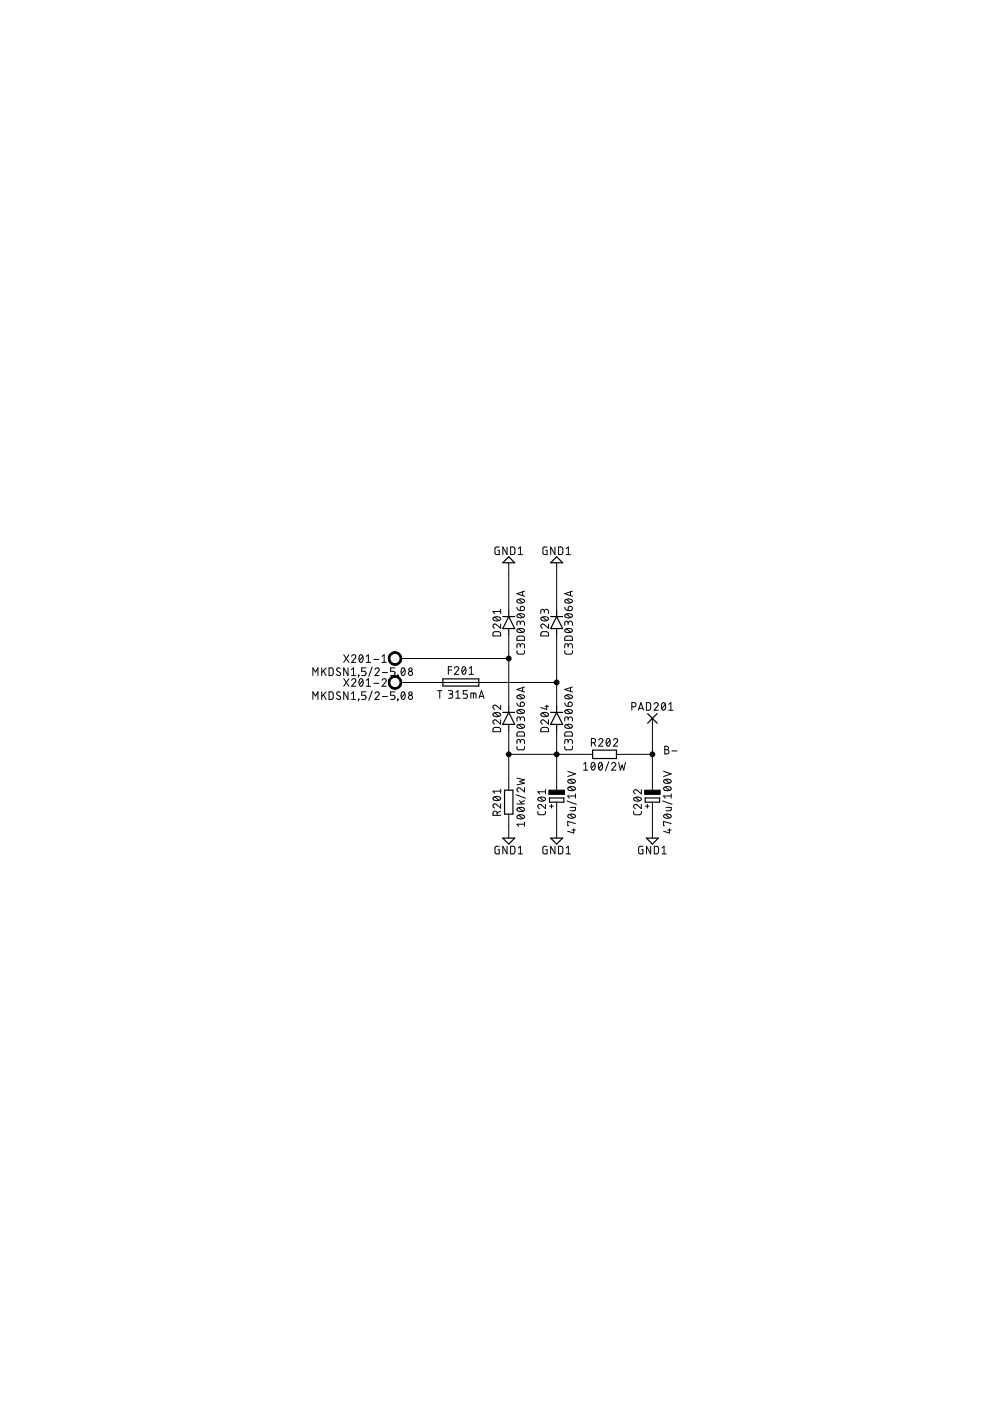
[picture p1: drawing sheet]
<svg xmlns="http://www.w3.org/2000/svg" width="210mm" height="297mm" viewBox="0 0 210 297" stroke-linecap="round" stroke-linejoin="round" font-family="sans-serif">
<g fill="none" stroke="#000" stroke-width=".21">
<path d="M105.9 116h-.7l-.2 .2-.1 1 .3 .4h.7v-.9h-.3M107.5 116v1.6l-.9-1.6v1.6M107.9 119.3v10.2M108.3 116h.6l.2 .2 .1 .9-.3 .5h-.6zM109.9 117.6h.9M109.9 116.3l.4-.3v1.6M116 116h-.7l-.2 .2v1l.2 .4h.7v-.9h-.3M117.7 116v1.6l-.9-1.6v1.6M118 119.3v10.2M118.4 116h.7l.2 .2v.9l-.2 .5h-.7zM120 116.3l.5-.3v1.6M120 117.6h.9"/>
<path d="M72.9 138.8l1.1 1.6M74 138.8l-1.1 1.6M74.5 139.2a.44 .44 0 0 1 .7-.4 .44 .44 0 0 1 .1 .7l-.8 .9h.9M76.3 138.9l.3-.1a.97 .97 0 0 1 0 1.6 1.03 1.03 0 0 1-.3-1.5zM76.9 139.2l-.7 .9M77.7 139.2l.4-.4v1.6M79.2 139.8h1.1M81 139.2l.4-.4v1.6M85 139.6h22.9M104.6 131a1.06 1.06 0 0 1 1.6 .2 .95 .95 0 0 1-1.7 0zM104.6 134h1.3l.2 .2 .1 .6h-1.7zM104.9 130.8l.9 .8"/>
<path d="M106.2 132.3v.9l-1-.8a.44 .44 0 0 0-.7 .2 .44 .44 0 0 0 .4 .6M106.2 129.2v.9M106.2 129.6h-1.7l.4 .5M107.9 134.5v15.3M109.6 137.9v.6l.4 .2 1-.1 .2-.1v-.6M109.6 128.7l.1 .5 .6 .3M109.7 133.4a1 1 0 0 1 1.5 .3 .95 .95 0 0 1-1.6 0zM109.7 130.3a1.02 1.02 0 0 1 1.5 .3 .93 .93 0 0 1-1.6 0zM109.7 127.2a1 1 0 0 1 1.5 .2 .95 .95 0 0 1-1.6 0zM109.7 135l1.2-.1 .3 .2v.7h-1.6zM110 133.3l.8 .7M110 130.2l.8 .7"/>
<path d="M110 127.1l.8 .7M110.3 136.9a.44 .44 0 0 1 .5-.4 .44 .44 0 0 1 .4 .4v.5M110.3 137.2v-.4a.36 .36 0 0 0-.3-.3 .36 .36 0 0 0-.4 .3v.6M110.3 132.1a.44 .44 0 0 1 .5-.4 .44 .44 0 0 1 .4 .4v.5M110.3 132.4v-.4a.36 .36 0 0 0-.3-.3 .36 .36 0 0 0-.4 .3v.6M110.4 128.7a.46 .46 0 0 1 .8 .1 .46 .46 0 0 1-.4 .7h-.5zM110.8 125.5v.8M111.2 125.3l-1.6 .6 1.6 .5M114.8 131a1.02 1.02 0 0 1 1.5 .2 .95 .95 0 0 1-1.6 0zM114.8 134h1.2l.3 .2v.6h-1.6zM115 130.8l.9 .8M115.4 129.6a.44 .44 0 0 1 .4-.4 .44 .44 0 0 1 .5 .4v.5"/>
<path d="M115.4 129.9v-.4a.37 .37 0 0 0-.4-.3 .37 .37 0 0 0-.3 .3v.6M116.3 132.3v.9l-.9-.8a.44 .44 0 0 0-.7 .2 .44 .44 0 0 0 .3 .6M118 134.5v15.3M119.7 137.9l.1 .6 .3 .2 1.1-.1 .1-.1 .1-.6M119.7 128.7l.3 .6 .5 .2M119.8 133.4a1.02 1.02 0 0 1 1.6 .3 .97 .97 0 0 1-1.7 0zM119.8 130.3a1.04 1.04 0 0 1 1.6 .3 .95 .95 0 0 1-1.7 0zM119.8 127.2a1.02 1.02 0 0 1 1.6 .2 .97 .97 0 0 1-1.7 0zM119.9 135l1.2-.1 .2 .2 .1 .7h-1.7zM120.1 133.3l.9 .7M120.1 130.2l.9 .7M120.1 127.1l.9 .7"/>
<path d="M120.5 136.9a.46 .46 0 0 1 .4-.4 .46 .46 0 0 1 .5 .4v.5M120.5 137.2v-.4a.36 .36 0 0 0-.4-.3 .36 .36 0 0 0-.4 .3v.6M120.5 132.1a.46 .46 0 0 1 .4-.4 .46 .46 0 0 1 .5 .4v.5M120.5 132.4v-.4a.36 .36 0 0 0-.4-.3 .36 .36 0 0 0-.4 .3v.6M120.6 128.7a.47 .47 0 0 1 .7 .1 .47 .47 0 0 1-.4 .7h-.4zM121 125.5v.8M121.4 125.3l-1.7 .6 1.7 .5M66.3 143.2v-1.6l.6 .9 .5-.9v1.6M66.3 148.3v-1.6l.6 .9 .5-.9v1.6M68.2 141.6v1.6M68.2 146.7v1.6M68.6 142.2l.5 1"/>
<path d="M68.6 147.3l.5 1M69.1 141.6l-.9 1M69.1 146.7l-.9 1M69.8 141.6h.6l.2 .3v1l-.2 .3h-.6zM69.8 146.7h.6l.2 .3v1l-.2 .3h-.6zM72.1 141.7a.41 .41 0 0 0-.6 0 .41 .41 0 0 0 0 .6l.6 .3a.41 .41 0 0 1 0 .6 .41 .41 0 0 1-.6-.1l-.2-.1M72.1 146.8a.41 .41 0 0 0-.6-.1 .41 .41 0 0 0 0 .7l.6 .2a.44 .44 0 0 1-.1 .7 .44 .44 0 0 1-.7-.2M72.9 143.9l1.1 1.6M73.8 141.6v1.6l-.9-1.6v1.6M73.8 146.7v1.6l-.9-1.6v1.6M74 143.9l-1.1 1.6M74.5 143.2h.9"/>
<path d="M74.5 142l.5-.4v1.6M74.5 147l.5-.3v1.6M74.5 148.3h.9M74.5 144.3a.44 .44 0 0 1 .7-.4 .44 .44 0 0 1 .1 .7l-.8 .9h.9M76 143.1l.1 .1zM76 148.2l.1 .1zM76.1 143.2l-.2 .4M76.1 148.3l-.2 .4M76.3 144l.3-.1a.95 .95 0 0 1 0 1.6 1 1 0 0 1-.3-1.5zM76.9 144.3l-.7 .8M77.6 141.6h-.9v.7h.5a.46 .46 0 0 1 .4 .5 .46 .46 0 0 1-.4 .4h-.5M77.6 146.7h-.9v.7h.5a.45 .45 0 0 1 .4 .4 .45 .45 0 0 1-.4 .5h-.5"/>
<path d="M77.7 140.4h.9M77.7 144.3l.4-.4v1.6M77.7 145.5h.9M78.9 141.4l-.7 2M78.9 146.5l-.7 2M79.2 144.9h1.1M79.5 142a.44 .44 0 0 1 .6-.4 .44 .44 0 0 1 .2 .7l-.8 .9h.9M79.5 147a.44 .44 0 0 1 .6-.3 .44 .44 0 0 1 .2 .7l-.8 .9h.9M81 144.3a.44 .44 0 0 1 .6-.4 .44 .44 0 0 1 .2 .7l-.8 .9h.9M81 140.4h.9M81.1 142.6h1M81.1 147.7h1"/>
<path d="M83.7 141.6h-.9v.7h.6a.46 .46 0 0 1 .3 .5 .46 .46 0 0 1-.3 .4h-.6M83.7 146.7h-.9v.7h.6a.45 .45 0 0 1 .3 .4 .45 .45 0 0 1-.3 .5h-.6M84.3 143.1l.1 .1zM84.3 148.2l.1 .1zM84.4 143.2l-.1 .4M84.4 148.3l-.1 .4M85 144.7h33M85.2 141.7l.3-.1a.97 .97 0 0 1 0 1.6 1.03 1.03 0 0 1-.3-1.5zM85.2 146.8l.3-.1a.95 .95 0 0 1 0 1.6 1 1 0 0 1-.3-1.5zM85.8 142l-.7 .9M85.8 147l-.7 .9M92.8 146.4h.9"/>
<path d="M93.2 146.4v1.6M95.1 142.1h.7M95.1 146.4h.5a.36 .36 0 0 1 .4 .4 .36 .36 0 0 1-.4 .4h-.3M95.5 147.2a.44 .44 0 0 1 .5 .4 .44 .44 0 0 1-.5 .4h-.4M95.8 141.4h-.7v1.6M96.4 141.7a.44 .44 0 0 1 .6-.3 .44 .44 0 0 1 .1 .7l-.7 .9h.9M96.6 148h.9M96.6 146.8l.5-.4v1.6M98.1 141.5l.3-.1a.97 .97 0 0 1 0 1.6 1.03 1.03 0 0 1-.3-1.5zM98.7 141.7l-.7 .9M99.1 146.4h-.9v.8h.5a.45 .45 0 0 1 .4 .4 .45 .45 0 0 1-.4 .4h-.5M99.5 143h.9"/>
<path d="M99.5 141.7l.4-.3v1.6M99.8 148v-1h1l.1 1M100.4 147v1M101.6 148l.5-1.6 .5 1.6M101.7 147.6h.8M104.6 151.3a1.03 1.03 0 0 1 1.6 .2 .97 .97 0 0 1-1.7 0zM104.6 154.4l.4-.2 .9 .1 .2 .2 .1 .6h-1.7zM104.9 151.2l.9 .7M106.2 152.6v.9l-1-.7a.44 .44 0 0 0-.7 .1 .44 .44 0 0 0 .4 .6M106.2 149.5v.9l-1-.8a.44 .44 0 0 0-.7 .2 .44 .44 0 0 0 .4 .6M107.9 159.9h17.7M107.9 154.9v12.6"/>
<path d="M109.6 158.3v.4l.4 .3h1l.2-.3v-.4M109.6 149l.3 .6 .4 .2M109.7 153.8a1.02 1.02 0 0 1 1.5 .2 .93 .93 0 0 1-1.6 0zM109.7 150.6a1 1 0 0 1 1.5 .3 .95 .95 0 0 1-1.6 0zM109.7 147.5a.98 .98 0 0 1 1.5 .2 .95 .95 0 0 1-1.6 0zM109.7 155.3l.3-.1h.9l.3 .2v.7h-1.6zM110 153.6l.8 .7M110 150.5l.8 .7M110 147.4l.8 .7M110.3 157.2a.44 .44 0 0 1 .5-.4 .44 .44 0 0 1 .4 .4v.5M110.3 157.5v-.4a.36 .36 0 0 0-.3-.3 .36 .36 0 0 0-.4 .3v.6M110.3 152.4a.44 .44 0 0 1 .5-.4 .44 .44 0 0 1 .4 .4v.5"/>
<path d="M110.3 152.7v-.4a.36 .36 0 0 0-.3-.3 .36 .36 0 0 0-.4 .3v.6M110.4 149a.46 .46 0 0 1 .8 .1 .46 .46 0 0 1-.4 .7h-.5zM110.8 145.8v.8M111.2 145.6l-1.6 .6 1.6 .5M114.8 151.3a1 1 0 0 1 1.5 .2 .97 .97 0 0 1-1.6 0zM114.8 154.4l.3-.2 .9 .1 .3 .2v.6h-1.6zM115 151.2l.9 .7M115.6 149.8h.7M115.9 149.5v.9l-1.2-.4M116.3 152.6v.9l-.9-.7a.44 .44 0 0 0-.7 .1 .44 .44 0 0 0 .3 .6M118 154.9v12.6M119.7 158.3l.1 .6 .3 .1h1.1l.1-.3 .1-.4"/>
<path d="M119.7 149l.3 .6 .5 .2M119.8 153.8a1.04 1.04 0 0 1 1.6 .2 .95 .95 0 0 1-1.7 0zM119.8 150.6a1.02 1.02 0 0 1 1.6 .3 .97 .97 0 0 1-1.7 0zM119.8 147.5a1 1 0 0 1 1.6 .2 .97 .97 0 0 1-1.7 0zM119.9 155.3l.3-.1h.9l.2 .2 .1 .7h-1.7zM120.1 153.6l.9 .7M120.1 150.5l.9 .7M120.1 147.4l.9 .7M120.5 157.2a.46 .46 0 0 1 .4-.4 .46 .46 0 0 1 .5 .4v.5M120.5 157.5v-.4a.36 .36 0 0 0-.4-.3 .36 .36 0 0 0-.4 .3v.6M120.5 152.4a.46 .46 0 0 1 .4-.4 .46 .46 0 0 1 .5 .4v.5M120.5 152.7v-.4a.36 .36 0 0 0-.4-.3 .36 .36 0 0 0-.4 .3v.6"/>
<path d="M120.6 149a.46 .46 0 0 1 .7 .1 .46 .46 0 0 1-.4 .7h-.4zM121 145.8v.8M121.4 145.6l-1.7 .6 1.7 .5M125.4 157.5h.4a.46 .46 0 0 0 .5-.5 .46 .46 0 0 0-.5-.4h-.4v1.6M125.9 157.5l.4 .7M126.9 156.9a.44 .44 0 0 1 .7-.3 .44 .44 0 0 1 .1 .7l-.8 .9h.9M128.7 156.7l.2-.1a.97 .97 0 0 1 0 1.6 1 1 0 0 1-.2-1.5zM129.3 156.9l-.7 .9M130.1 156.9a.44 .44 0 0 1 .6-.3 .44 .44 0 0 1 .1 .7l-.7 .9h.9M130.7 159.9h7.6M134 149.9h.4a.44 .44 0 0 0 .5-.5 .44 .44 0 0 0-.5-.4h-.4v1.6M135.4 150.6l.5-1.6 .5 1.6"/>
<path d="M135.5 150.2h.8M137.1 149h.6l.2 .2 .1 .9-.3 .5h-.6zM138.3 152.3v15.2M138.7 149.3a.44 .44 0 0 1 .6-.3 .44 .44 0 0 1 .1 .7l-.7 .9h.9M140.4 149.1l.3-.1a.95 .95 0 0 1 0 1.6 1 1 0 0 1-.3-1.5zM140.9 158.2h.5a.36 .36 0 0 1 .4 .4 .36 .36 0 0 1-.4 .3 .46 .46 0 0 1 .4 .5 .46 .46 0 0 1-.4 .5h-.5zM140.9 158.9h.5M141.1 149.3l-.8 .9M141.8 150.6h.9M141.8 149.3l.4-.3v1.6M142.5 159.2h1M104.6 169.1a1.03 1.03 0 0 1 1.6 .2 .97 .97 0 0 1-1.7 0z"/>
<path d="M104.9 169l.9 .7M105.4 172.9v-.5a.44 .44 0 0 0-.4-.4 .44 .44 0 0 0-.5 .4v.5h1.7M105.9 179.4l-.7 .1-.2 .1-.1 1.1 .3 .3h.7v-.9h-.3M106.2 170.4v.9l-1-.8a.45 .45 0 0 0-.7 .2 .45 .45 0 0 0 .4 .6M106.2 167.3v.9M106.2 172l-.8 .3M106.2 167.7h-1.7l.4 .5M107.5 179.4v1.6l-.9-1.6v1.6M107.9 172.6v5.1M108.3 179.4l.6 .1 .2 .2 .1 .9-.3 .4h-.6zM109.4 168.5l2 .7M109.6 170.5h1.6"/>
<path d="M109.6 165l1.6 .3-1.1 .4 1.1 .4-1.6 .3M109.7 172.9a1 1 0 0 1 1.5 .3 .95 .95 0 0 1-1.6 0zM109.7 171.4a.89 .89 0 0 1 1.5 .3 1.02 1.02 0 0 1-1.6-.1zM109.9 179.8l.4-.4v1.6M110 172.8l.8 .7M110 171.3l.8 .7M110.1 169.7l.6 .8M111.2 167v.9l-.9-.8a.45 .45 0 0 0-.7 .2 .45 .45 0 0 0 .4 .6M111.2 174.3v.9M111.2 174.8h-1.6l.4 .4M111.2 169.7l-.8 .4M114 172l.1 .5 .3 .2h1l.2-.2 .1-.5"/>
<path d="M114.2 169.2a1.02 1.02 0 0 1 1.5 .2 .95 .95 0 0 1-1.7 0zM114.4 169.1l.9 .7M115.7 170.5v.9l-.9-.7a.45 .45 0 0 0-.7 .1 .45 .45 0 0 0 .3 .6M115.7 167.4v.9M115.7 167.9h-1.7l.4 .4M116 179.4l-.7 .1-.2 .1v1.1l.2 .3h.7v-.9h-.3M116.5 170.9h.8M116.9 170.5v.8M117.7 179.4v1.6l-.9-1.6v1.6M118 170.1v7.6M118.4 179.4l.7 .1 .2 .2v.9l-.2 .4h-.7zM120 179.8l.5-.4v1.6"/>
<path d="M120.2 169.8l2 .7M120.4 163.5l1.6 .6-1.6 .5M120.5 172.8a1 1 0 0 1 1.5 .2 .95 .95 0 0 1-1.6 0zM120.5 167a1.02 1.02 0 0 1 1.5 .2 .97 .97 0 0 1-1.6 0zM120.5 165.4a1.02 1.02 0 0 1 1.5 .3 .97 .97 0 0 1-1.6 0zM120.7 172.7l.9 .7M120.7 166.9l.9 .7M120.7 165.3l.9 .7M120.9 171.2h1.1v.5l-.2 .2h-.9M121.3 176h.7M121.6 175.7v.9l-1.2-.3M122 174.6l-1.6-.4v.8h.2"/>
<path d="M122 168.3v.9M122 168.8h-1.6l.3 .4M123.7 162l.5-.4v1.7M123.7 163.3h.9M125.5 161.8l.3-.2a.97 .97 0 0 1 0 1.7 1.02 1.02 0 0 1-.3-1.5zM126.1 162l-.7 .9M127.1 161.8l.2-.2a.97 .97 0 0 1 0 1.7 1.02 1.02 0 0 1-.2-1.5zM127.7 162l-.7 .9M129.1 161.5l-.7 1.9M129.7 162a.44 .44 0 0 1 .6-.3 .44 .44 0 0 1 .1 .7l-.7 .9h.9M131.2 161.6l.3 1.7 .4-1.1 .3 1.1 .4-1.7M134.3 172l.1 .5 .3 .2h1l.2-.2 .1-.5"/>
<path d="M134.5 169.2a1.04 1.04 0 0 1 1.5 .2 .95 .95 0 0 1-1.7 0zM134.7 169.1l.9 .7M136 170.5v.9l-.9-.7a.45 .45 0 0 0-.7 .1 .45 .45 0 0 0 .3 .6M136 167.4v.9l-.9-.7a.44 .44 0 0 0-.7 .1 .44 .44 0 0 0 .3 .6M136.3 179.4l-.7 .1-.2 .1v1.2l.2 .2h.7v-.9h-.3M136.8 170.9h.8M137.2 170.5v.8M138 179.4v1.6l-.9-1.6v1.6M138.3 170.1v7.6M138.7 179.4l.7 .1 .2 .2v.9l-.2 .4h-.7zM140.4 179.8l.4-.4v1.6M140.5 169.8l2 .7"/>
<path d="M140.7 163.5l1.6 .6-1.6 .5M140.8 172.8a.98 .98 0 0 1 1.5 .2 .93 .93 0 0 1-1.6 0zM140.8 167a1 1 0 0 1 1.5 .2 .95 .95 0 0 1-1.6 0zM140.8 165.4a1 1 0 0 1 1.5 .3 .95 .95 0 0 1-1.6 0zM141.1 172.7l.8 .7M141.1 166.9l.8 .7M141.1 165.3l.8 .7M141.2 171.2h1.1v.5l-.1 .2h-1M141.6 176h.7M141.9 175.7v.9l-1.2-.3M142.3 174.6l-1.6-.4v.8h.2M142.3 168.8h-1.6l.4 .4"/>
<path d="M142.3 168.3v.9M109.9 181h.9M120 181h.9M140.4 181h.8"/>
<circle cx="87" cy="142.8" r=".45"/>
<circle cx="87" cy="147.8" r=".45"/>
<circle cx="87" cy="142" r=".36"/>
<circle cx="87" cy="147" r=".36"/>
</g>
<g fill="none" stroke="#000" stroke-width=".25">
<path d="M107.9 118l1.2 1.3h-2.5zM118 118l1.3 1.3h-2.5zM106.6 130.7h2.5M107.9 130.7l1.2 2.6h-2.5zM107.9 129.5v1.2M107.9 133.3v1.2M116.8 130.7h2.5M118 130.7l1.3 2.6h-2.5zM118 129.5v1.2M118 133.3v1.2M93.9 143.9h7.6v1.6h-7.6zM106.6 151h2.5"/>
<path d="M107.9 149.8v1.2M107.9 153.6v1.3M107.9 151l1.2 2.6h-2.5zM116.8 151h2.5M118 151l1.3 2.6h-2.5zM118 149.8v1.2M118 153.6v1.3M125.6 159h5.1v1.8h-5.1zM137.3 151.3l2 2M139.3 151.3l-2 2M106.6 177.7h2.5l-1.2 1.3zM107 167.5h1.8v5.1h-1.8z"/>
<path d="M116.5 169.2h3v.9h-3zM116.8 177.7h2.5l-1.3 1.3zM136.8 169.2h3v.9h-3zM137.1 177.7h2.5l-1.3 1.3z"/>
</g>
<g fill="#000" stroke="#000" stroke-width=".21">
<path d="M82.7 138.7a1.4 1.4 0 0 1 2.3 .2 1.4 1.4 0 0 1-.9 2.1 1.4 1.4 0 0 1-1.7-1.4h.2a1.14 1.14 0 0 1 1.7-.9 1.14 1.14 0 0 1 .1 1.9 1.14 1.14 0 0 1-1.8-.7v-.3h-.2z" fill-rule="evenodd"/>
<path d="M82.7 138.7a1.4 1.4 0 0 1 2.3 .2 1.4 1.4 0 0 1-.9 2.1 1.4 1.4 0 0 1-1.7-1.4h.2a1.14 1.14 0 0 1 1.7-.9 1.14 1.14 0 0 1 .1 1.9 1.14 1.14 0 0 1-1.8-.7v-.3h-.2z" fill-rule="evenodd"/>
<path d="M82.7 138.7a1.4 1.4 0 0 1 2.3 .2 1.4 1.4 0 0 1-.9 2.1 1.4 1.4 0 0 1-1.7-1.4h.2a1.14 1.14 0 0 1 1.7-.9 1.14 1.14 0 0 1 .1 1.9 1.14 1.14 0 0 1-1.8-.7v-.3h-.2z" fill-rule="evenodd"/>
<path d="M82.7 143.7a1.39 1.39 0 0 1 2.2 .3 1.39 1.39 0 0 1-.8 2 1.39 1.39 0 0 1-1.7-1.3h.2a1.14 1.14 0 0 1 1.7-1 1.14 1.14 0 0 1 .1 2 1.14 1.14 0 0 1-1.8-.7v-.3h-.2z" fill-rule="evenodd"/>
<path d="M82.7 143.7a1.39 1.39 0 0 1 2.2 .3 1.39 1.39 0 0 1-.8 2 1.39 1.39 0 0 1-1.7-1.3h.2a1.14 1.14 0 0 1 1.7-1 1.14 1.14 0 0 1 .1 2 1.14 1.14 0 0 1-1.8-.7v-.3h-.2z" fill-rule="evenodd"/>
<path d="M82.7 143.7a1.39 1.39 0 0 1 2.2 .3 1.39 1.39 0 0 1-.8 2 1.39 1.39 0 0 1-1.7-1.3h.2a1.14 1.14 0 0 1 1.7-1 1.14 1.14 0 0 1 .1 2 1.14 1.14 0 0 1-1.8-.7v-.3h-.2z" fill-rule="evenodd"/>
<circle cx="107.9" cy="139.6" r=".51"/>
<circle cx="107.9" cy="159.9" r=".51"/>
<circle cx="118" cy="144.7" r=".51"/>
<circle cx="118" cy="159.9" r=".51"/>
<circle cx="138.3" cy="159.9" r=".51"/>
</g>
<path d="M116.4 167.5h3.3v.9h-3.3zM136.7 167.5h3.3v.9h-3.3z" fill="#000" stroke="#000" stroke-width=".21"/>
</svg>
